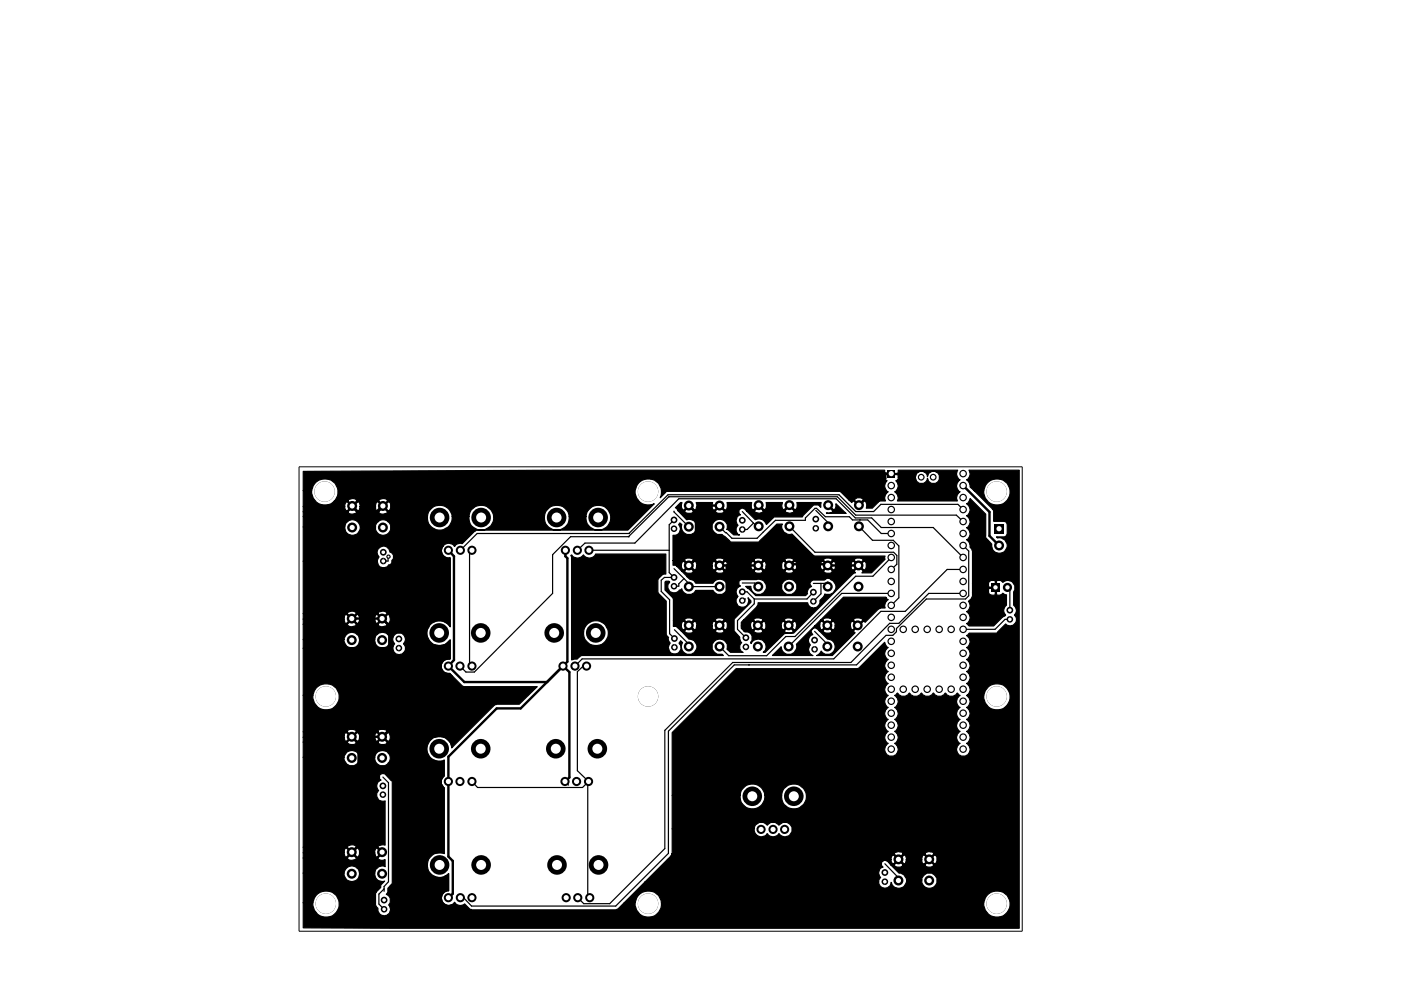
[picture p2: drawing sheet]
<svg xmlns="http://www.w3.org/2000/svg" width="297mm" height="210mm" viewBox="0 0 297 210" stroke-linecap="round" stroke-linejoin="round" font-family="sans-serif">
<path d="M63.4 99h153.3v98.4h-153.3z" fill="none" stroke="#000" stroke-width=".21"/>
<g fill="none" stroke="#000" stroke-width=".51">
<path d="M74.6 107.3l1.4 1.5h3.6l1.4-1.5M77.7 108.8v22.3M95.1 116.7l1.2 1.2v22.1l-1.2 1.2 3.4 3.4h17.5M119.9 116.7v1.2l.4 .5v21.9l-9.9 9.9h-5.1l-10.2 10.2v21.2l.9 .9v7l-.9 .8M146 107.2l1.6 1.4M147.6 118.4h3.5l1.5 1.5h8.2M147.6 118.4l-1.6 1.5M147.6 108.6v9.8M152.6 107.2h-3.6l-1.4 1.4M154.1 119.9v11.2l-1.5 1.5M167.5 119.6h7.7M175.5 119.9h6.5"/>
<path d="M189 100.4h-1.3v1l-5.6 5.7M204.2 103l5.6 5.5v5.1l2 2.1M74.6 131.1h6.4l1.5 1.6v22.1l-1.5 1.4h-3.5l-1.5 1.4M74.6 156.2l1.4 1.4M76 157.6v21.6M119.4 141.2l1.3 1.3v22.3l-.9 .9M76 179.2h3.6l1.4 1.5M76 179.2l-1.4 1.5"/>
</g>
<g fill="none" stroke="#000" stroke-width=".25">
<path d="M64.3 99.9l53.5-.2h69.8v.5l.1 .2h2.6l.1-.2v-.5h12.7l-.2 .4a1.25 1.25 0 0 0 .7 1.6 1.48 1.48 0 0 0 0 2.6l-.6 .6-.2 .6 .2 .7h-12.7a1.56 1.56 0 0 0-.6-1.9 1.44 1.44 0 0 0 .2-2.4l.5-.3v-.5h3.7a1.31 1.31 0 0 0 .7 1.3 1.31 1.31 0 0 0 1.4-.2l.3-.4 .1-.4a1.35 1.35 0 0 0 1.9 1 1.31 1.31 0 0 0 .2-2.2 1.31 1.31 0 0 0-2.1 .8l-.1-.4a1.31 1.31 0 0 0-2.2-.2l-.2 .7h-3.7v-.3l-.1-.2h-2.6l-.1 .2v.6l.1 .3 .4 .2-.5 .8a1.25 1.25 0 0 0 .7 1.6l-.6 .6-.1 .6 .1 .7h-1.2l-.3 .2-1.3 1.3h-1.2l.1-.9-.3-.5-.3-.1-1.1 1.1-1.1-1.1-.3 .1-.1 .3-.6-.6h1.1l1 1 1-1-.1-.2a1.19 1.19 0 0 0-1.9 .2h-1.1l-1.8-1.8h-36.9l-1.3 1.3a2.8 2.8 0 0 0-2.1-4 2.8 2.8 0 0 0-3.2 3.2 2.8 2.8 0 0 0 4 2.1l-5.6 5.6h-32.1l-.3 .2-2.7 2.7-.5-.1-.6 .2-.5 .5a1.55 1.55 0 0 0-2.7 .3 1.55 1.55 0 0 0 1.7 2.1v14.6l-.2-.4a2.66 2.66 0 0 0-4 0 2.66 2.66 0 0 0 .4 3.9 2.66 2.66 0 0 0 3.8-.7v4a1.55 1.55 0 0 0-1.9 1.6 1.55 1.55 0 0 0 1.9 1.5l2.6 2.6 .3 .2h15.6l-3.8 3.7h-4.8l-.6 .3-8.9 8.9a2.61 2.61 0 0 0-3.1-2.3 2.61 2.61 0 0 0-2 3.3 2.61 2.61 0 0 0 3.5 1.7v3.3l-.6 .8v.9l.6 .8v14l-.2-.1a2.63 2.63 0 0 0-3.3 3.1 2.63 2.63 0 0 0 4.4 1.2v3.6h-.2a1.55 1.55 0 0 0-1.1 2.4 1.55 1.55 0 0 0 2.6 .1 1.43 1.43 0 0 0 2.1 .3l1.1 1.1 .4 .2h30.6l.4-.2 1.4-1.3h2.2v.6a2.81 2.81 0 0 0 3.1 2.5 2.81 2.81 0 0 0 2.5-3.1h68.4v.6a2.81 2.81 0 0 0 4.2 2.1 2.81 2.81 0 0 0 0-4.8 2.81 2.81 0 0 0-4.2 2.1h-68.4v-.5a2.83 2.83 0 0 0-3-2 2.83 2.83 0 0 0-2.6 2.5h-2.2l4.4-4.4h49.5v.2a1.32 1.32 0 0 0 1.4 1.1 1.32 1.32 0 0 0 1.2-1.2 1.68 1.68 0 0 0 1.9 1.2 1.68 1.68 0 0 0 1.4-1.7h3.2v.6a1.65 1.65 0 0 0 2.8 .7 1.65 1.65 0 0 0-.6-2.8 1.87 1.87 0 0 0-2.2 1.1v.4h-3.2a1.57 1.57 0 0 0-1.6-1.5l-1.8-1.8h.8l.3 .5a1.24 1.24 0 0 0 1.5-.2l.1-.3h4.6l.4 .5a1.1 1.1 0 0 0 1.5-.5l-1-.9-.9 .9h-4.6l-1-.9-.9 .9h-.8l-.6-.7-.7-.2-.6 .5v.5l.3 .5h-.2l-.5 .3-.2 .8 .2 .7 .2 .4-.3 .4-.1 .5h-49.5l4.7-4.8h47.4l.3 .9 .2 .1 1-1h.3l1 1 .3-.1 .1-.9h3.3l.2 .9 .3 .1 1-1h.3l.9 1 .3-.1 .2-.3a1.16 1.16 0 0 0-.2-1.4l-.3-.2-.9 1h-.3l-1-1a.95 .95 0 0 0-.5 1h-3.3v-.6l-.4-.4-1 1h-.3l-1-1-.4 .5-.1 .5h-47.4l.9-.8v-.3h47.2l.9 1 1-1h4.6l.9 1 1-1a1.1 1.1 0 0 0-1.9 0h-4.6l-.4-.5h-.7l-.7 .2-.1 .3h-47.2l.1-5.4h17.4v.3a1.52 1.52 0 0 0 1.1 1.4 1.52 1.52 0 0 0 1.7-.7 1.44 1.44 0 0 0 2.4 0 1.54 1.54 0 0 0 2.3 .3 1.54 1.54 0 0 0 0-2.3l-.6-.3h-.8l-.9 .6-.7-.6h-1l-.7 .6a1.55 1.55 0 0 0-2.7 .1l-.1 .6h-17.4v-7.1h14.4v.5a2.64 2.64 0 0 0 2.9 2.4 2.64 2.64 0 0 0 2.4-2.9h3.5v.5a2.64 2.64 0 0 0 3.3 2.3 2.64 2.64 0 0 0 1.8-3.5 2.64 2.64 0 0 0-3.7-1.4 2.44 2.44 0 0 0-1.4 2.1h-3.5l-.1-.5a2.65 2.65 0 0 0-2.8-1.9 2.65 2.65 0 0 0-2.4 2.4h-14.4v-13.3l13.6-13.5h25.7l.3-.1 5.5-5.5 .5 1 .2 .1a1.48 1.48 0 0 0 0 2.5 1.48 1.48 0 0 0 0 2.6 1.48 1.48 0 0 0 0 2.5 1.48 1.48 0 0 0 0 2.5 1.48 1.48 0 0 0 0 2.6 1.48 1.48 0 0 0 0 2.5 1.48 1.48 0 0 0 0 2.6 1.48 1.48 0 0 0 0 2.5 1.47 1.47 0 0 0-.4 2.2 1.47 1.47 0 0 0 2.2 0 1.47 1.47 0 0 0-.4-2.2 1.44 1.44 0 0 0 0-2.5 1.44 1.44 0 0 0 0-2.6 1.44 1.44 0 0 0 0-2.5 1.44 1.44 0 0 0 0-2.6l.6-.5 .1 .2a1.45 1.45 0 0 0 1.8 .3l.6-.5 .2 .2a1.45 1.45 0 0 0 1.8 .3l.6-.5 .1 .2a1.45 1.45 0 0 0 1.8 .3l.6-.5 .2 .2a1.45 1.45 0 0 0 1.7 .3l.6-.5 .2 .2a1.45 1.45 0 0 0 1.8 .3l.6-.5 .6 .5a1.48 1.48 0 0 0 0 2.6 1.48 1.48 0 0 0 0 2.5 1.48 1.48 0 0 0 0 2.6 1.48 1.48 0 0 0 0 2.5 1.47 1.47 0 0 0-.5 2.2 1.47 1.47 0 0 0 2.3 0 1.47 1.47 0 0 0-.5-2.2 1.44 1.44 0 0 0 0-2.5 1.44 1.44 0 0 0 0-2.6 1.44 1.44 0 0 0 0-2.5 1.44 1.44 0 0 0 0-2.6h3.7v.6a2.81 2.81 0 0 0 4.2 2.1 2.81 2.81 0 0 0 0-4.7 2.81 2.81 0 0 0-4.2 2h-3.6h.2a1.58 1.58 0 0 0-.3-2.5 1.44 1.44 0 0 0 0-2.5 1.44 1.44 0 0 0 0-2.6 1.44 1.44 0 0 0 0-2.5 1.44 1.44 0 0 0 0-2.6l.6-.5h5.8l1.9-1.9a1.32 1.32 0 0 0 1.9 0 1.32 1.32 0 0 0 0-1.9l.2-.3a1.35 1.35 0 0 0-.4-1.8v-2.8l.3-.4v-.9l-.8-1a1.5 1.5 0 0 0-1.8 .3l-.5-.4h-.7l-.1 .1v2.8l.1 .2h.6l.6-.4 .8 .3v2.2a1.36 1.36 0 0 0-.2 2.1l-.5 .3-2 2h-5.2l-.6-.5a1.44 1.44 0 0 0 0-2.5 1.44 1.44 0 0 0 .4-2.2l.8-.7 .1-1.3h3.4l.1 .4 .3 .2 .8 .1 .2-.2v-1.2h-1.3l-.1 .1v.6h-3.4v-1.8h3.4v.6l.1 .2h1.3v-1.3l-.2-.1h-.7l-.4 .1-.1 .5h-3.4v-6.9l-.5-.8-.2-1-.6-.6 .3-.1a1.58 1.58 0 0 0-.3-2.4 1.44 1.44 0 0 0 0-2.6 1.44 1.44 0 0 0 0-2.5l.3-.1 .5-1 3.3 3.3-.1 4.7 .3 .6 1.1 1.1a1.66 1.66 0 0 0 1.5 2 1.66 1.66 0 0 0 1.7-1.8 1.66 1.66 0 0 0-2-1.5l-.2-.3h1.7l.3-.1 .3-.5v-2l-.2-.4-.4-.3h-2.3l-.1-2.4-4.1-4.1h2.1v.6a2.81 2.81 0 0 0 4.2 2.1 2.81 2.81 0 0 0 0-4.8 2.81 2.81 0 0 0-4.2 2.1h-2.1l-.8-.7-.2-1-.6-.6a1.37 1.37 0 0 0 .5-2h10.7v97.1l-151.8-.1v-5.3h2a2.79 2.79 0 0 0 3.4 3 2.79 2.79 0 0 0 1.8-4.1 2.79 2.79 0 0 0-4.5-.4l-.7 1.5h-2v-6.3h8.6v.3a1.66 1.66 0 0 0 1.8 1.5 1.66 1.66 0 0 0 1.5-1.8h3.2v.3a1.58 1.58 0 0 0 2.2 1.4l-.9 .9v.5l-1.1 1.2v2.5l.5 .7a1.35 1.35 0 0 0 1.7 1.5 1.35 1.35 0 0 0 .6-2.2 1.4 1.4 0 0 0-.3-2.2l-.2-.1 .3-.4v-.9l1-1v-21.6l-1.5-1.5a.85 .85 0 0 0-1.2 .3v.6l.3 .3a1.29 1.29 0 0 0-.5 2.2 1.32 1.32 0 0 0-.2 1.7 1.32 1.32 0 0 0 1.5 .5v9.4l-.5-.1-.9 .3-.1 .2 1.2 1.1-1.2 1.2 .1 .3a1.27 1.27 0 0 0 1.4 0v1.6v-.1a1.58 1.58 0 0 0-2.2 1.4h-3.2l-.1-.7a1.68 1.68 0 0 0-1.9-.8 1.68 1.68 0 0 0-1.3 1.5h-8.6v-3.2h9.3l.2 .3a1.43 1.43 0 0 0 1.7 0l.1-.3-1-.9-1 .9h-9.3v-1.1h8.6l.3 .9h.2l1.1-1h.3l.9 1a.91 .91 0 0 0 .5-.9h3.2l.3 .9h.3l.9-1-.9-.9a.95 .95 0 0 0-.6 1h-3.2v-.4l-.2-.5-.3-.1-.9 .9h-.3l-1.1-.9-.2 .1-.3 .9h-8.6v-1.2h9.3l1 1 1-1a1.19 1.19 0 0 0-2 0h-9.3v-19h8.6v.3a1.66 1.66 0 0 0 1.8 1.5 1.66 1.66 0 0 0 1.5-1.8h3.2v.3a1.65 1.65 0 0 0 1.5 1.5 1.65 1.65 0 0 0 1.8-1.2 1.65 1.65 0 0 0-1.3-2.1 1.65 1.65 0 0 0-2 1.5h-3.2l-.1-.4a1.66 1.66 0 0 0-1.7-1.1 1.66 1.66 0 0 0-1.5 1.5h-8.6v-3.2h9.3l.2 .2a1.13 1.13 0 0 0 1.8-.2h4.5l.1 .2a1.19 1.19 0 0 0 1.9-.2l-1-1-1 1h-4.5l-1-1-1 1h-9.3v-1.1h8.6a.82 .82 0 0 0 .5 .9l1.1-.9h.3l.9 .9 .4-.4 .1-.5h3.2a.82 .82 0 0 0 .6 .9l.9-.9h.4l.9 .9 .3-.1a1.24 1.24 0 0 0-.3-1.8l-.9 1h-.4l-.9-1-.5 .4-.1 .6h-3.2a.87 .87 0 0 0-.5-1l-.9 1h-.3l-1.1-1-.4 .4-.1 .6h-8.6v-1.1h9.3l1 .9 1-.9h4.5l1 .9 1-.9-.1-.4-.6-.2-1 .1-.3 .5h-4.5l-.1-.4-.6-.2-1 .1-.3 .5h-9.3v-7.8h2v.6a2.81 2.81 0 0 0 4.3 2.1 2.81 2.81 0 0 0 0-4.7 2.81 2.81 0 0 0-4.3 2h-2v-9.9h19l.2 .7a1.33 1.33 0 0 0 2 .3 1.33 1.33 0 0 0 0-2 1.35 1.35 0 0 0 .1-1.9 1.35 1.35 0 0 0-2 0 1.35 1.35 0 0 0 .1 1.9l-.4 1h-19v-1.9h8.6v.2a1.66 1.66 0 0 0 1.8 1.6 1.66 1.66 0 0 0 1.5-1.8h3.2v.2a1.67 1.67 0 0 0 2.6 1.3 1.67 1.67 0 0 0 0-2.8 1.67 1.67 0 0 0-2.6 1.3h-3.2l-.1-.7a1.68 1.68 0 0 0-1.9-.8 1.68 1.68 0 0 0-1.3 1.5h-8.6v-3.2h9.3l.2 .2a1.43 1.43 0 0 0 1.7 0l.1-.2h4.5a1.25 1.25 0 0 0 1.9 .2l.1-.2-1-1-1 1h-4.5l-1-1-1 1h-9.3v-1.1h8.6l.3 .8 .2 .1 1.1-1h.3l.9 1 .3-.1 .2-.8h3.2l.3 .8 .3 .1 .9-1h.4l.9 1a1.25 1.25 0 0 0 .3-1.9h-.3l-.9 .9h-.4l-.9-.9a.95 .95 0 0 0-.6 1h-3.2v-.4l-.2-.6h-.3l-.9 .9h-.3l-1.1-.9h-.2l-.3 1h-8.6v-1.2h9.3l1 .9 1-.9h4.5l1 .9 1-.9-.1-.3a1.54 1.54 0 0 0-1.8 0l-.1 .3h-4.5a1.19 1.19 0 0 0-2 0h-9.3v-11.1h15.7l.2 .8a1.29 1.29 0 0 0 2.2 0l.5-.2 .2-.3v-.5a1.1 1.1 0 0 0-.4-1.8 1.34 1.34 0 0 0-1.9-1.1 1.34 1.34 0 0 0-.4 2.2l-.4 .9h-15.7v-7.3h8.8a1.66 1.66 0 0 0 1.6 1.8 1.66 1.66 0 0 0 1.7-1.8h3.2v.6a1.66 1.66 0 0 0 2.2 1.1 1.66 1.66 0 0 0 .9-2.4 1.62 1.62 0 0 0-1.8-.8 1.62 1.62 0 0 0-1.3 1.5h-3.2l-.1-.3a1.64 1.64 0 0 0-1.7-1.2 1.64 1.64 0 0 0-1.5 1.5h-8.8v-2.2h26.3v.5a2.64 2.64 0 0 0 2.9 2.4 2.64 2.64 0 0 0 2.4-2.9h3.5v.5a2.64 2.64 0 0 0 2.9 2.4 2.64 2.64 0 0 0 2.4-2.9h10.7v.5a2.64 2.64 0 0 0 2.9 2.4 2.64 2.64 0 0 0 2.4-2.9h3.5v.5a2.64 2.64 0 0 0 4.1 2 2.64 2.64 0 0 0 0-4.5 2.64 2.64 0 0 0-4.1 2h-3.5l-.1-.5a2.65 2.65 0 0 0-2.8-1.9 2.65 2.65 0 0 0-2.4 2.4h-10.7l-.1-.5a2.65 2.65 0 0 0-2.8-1.9 2.65 2.65 0 0 0-2.4 2.4h-3.5l-.1-.5a2.65 2.65 0 0 0-2.8-1.9 2.65 2.65 0 0 0-2.4 2.4h-26.3v-1h9.5l.1 .3a1.24 1.24 0 0 0 1.7-.3h4.7l.1 .3a1.24 1.24 0 0 0 1.8-.3l-1-.9-.9 .9h-4.7l-.9-.9-.9 .9h-9.5v-1.1h8.8l.2 .8 .3 .1 .9-1h.4l1 1 .2-.1 .2-.8h3.3l.2 .8 .3 .1 1-1h.3l.9 1 .3-.1 .1-.3a1.38 1.38 0 0 0-.1-1.4l-.3-.1-.9 .9h-.3l-1-.9-.3 .1-.2 .9h-3.3l-.2-.9-.2-.1-1 .9h-.4l-.9-.9a.95 .95 0 0 0-.5 1h-8.8v-3.4h1.8v.6a2.82 2.82 0 0 0 1.9 2.3 2.82 2.82 0 0 0 2.9-.7h2.9l.9 .9 .9-.9h4.7l.9 .9 1-.9a1.1 1.1 0 0 0-1.9 0h-4.7v-.2a1.24 1.24 0 0 0-1.8 .2h-2.9l.2-.2a2.8 2.8 0 0 0-1.2-4.3 2.8 2.8 0 0 0-3.8 2.3h-1.8zM82.4 118l-.1 1h-1M92.1 116.2l.7-.5h1.2a1.58 1.58 0 0 0-.2 1.8 1.58 1.58 0 0 0 1.6 .8v14.6a2.52 2.52 0 0 0-3.3-1zM100.1 116.7l-.5 .5v23.6l.5 .4M121 117.8l.2-.2 .1 .1a1.49 1.49 0 0 0 2.4-.1 1.44 1.44 0 0 0 2.6-.1h14.9v4.2l-.7 .1-.9 .9-.1 2.9 1.8 1.9v7.1l.5 .6v.6l.3 .6a1.5 1.5 0 0 0 0 1.9 1.35 1.35 0 0 0 1.9 0 1.35 1.35 0 0 0 0-1.9l.3-.6 .4 .5a1.64 1.64 0 0 0 .8 2.4 1.64 1.64 0 0 0 2.2-1.3 1.64 1.64 0 0 0-1.6-1.9l-1.7-1.8h.7l.4 .5a1.24 1.24 0 0 0 1.4-.2l.1-.3h4.7l.3 .5a1.1 1.1 0 0 0 1.5-.5l-.9-.9-.9 .9h-4.7l-.9-.9-1 .9h-.7l-1-.9-.6-.1h1.7l.2 .8 .3 .1 .9-1h.3l1.1 1 .2-.1 .2-.8h3.3l.2 .8 .3 .1 .9-1h.4l.9 1 .4-.4a1.24 1.24 0 0 0-.1-1.4l-.3-.1-.9 .9h-.4l-.9-.9a.81 .81 0 0 0-.5 1h-3.3l.1-.2a.82 .82 0 0 0-.5-.8l-1.1 .9h-.3l-.9-.9-.4 .3-.1 .7h-1.7v-1.2h2.3l1 1 .9-1h4.7l.9 1 .9-1-.1-.3-.5-.2-1 .1-.2 .4h-4.7l-.1-.3-.6-.2-.9 .1-.3 .4h-2.3v-4.5l-.1-.2-1.7-1.7v-1.7l.2-.2h.6l.2 .2a1.33 1.33 0 0 0 .1 2 1.33 1.33 0 0 0 1.9-.3l.6-.2a1.61 1.61 0 0 0 1.4 1.1 1.61 1.61 0 0 0 1.5-.8h3.7l.9 .8a1.75 1.75 0 0 0 2.1-2.1 1.69 1.69 0 0 0-1.4-1.1 1.69 1.69 0 0 0-1.6 .9h-3.7l-.3-.6-.6-.2a6.1 6.1 0 0 1-2.1-1.9h.6l.1 .3a1.43 1.43 0 0 0 1.7 0l.1-.3h4.7l.3 .5a1.1 1.1 0 0 0 1.5-.5h6.4l.1 .3a1.43 1.43 0 0 0 1.7 0v-.3h4.7l.3 .5a1.1 1.1 0 0 0 1.6-.5h6.3l.1 .3a1.43 1.43 0 0 0 1.7 0l.1-.3-1-.9-.9 .9h-6.3l-1-.9-.9 .9h-4.7l-.9-.9-.9 .9h-6.4l-.9-.9-.9 .9h-4.7l-.9-.9-1 .9h-.6l-1-1h1l.2 .8 .3 .1 .9-1h.3l1.1 1 .2-.1 .2-.8h3.3l.2 .8 .3 .1 .9-1h.4l.9 1a.74 .74 0 0 0 .5-.9h5l.3 .8 .2 .1 .9-1h.4l1 1 .2-.1 .2-.8h3.3a.64 .64 0 0 0 .5 .9l1-1h.3l.9 1 .5-.4v-.5h5l.3 .8 .2 .1 1-1h.3l1 1 .3-.1 .2-.8h3.3l.1 .8 .4 .1 .9-1h.3l1 1 .4-.4a1.24 1.24 0 0 0-.2-1.4l-.2-.1-1 .9h-.3l-.9-.9a.81 .81 0 0 0-.5 1h-3.3v-.2a.82 .82 0 0 0-.5-.8l-1 .9h-.3l-1-.9-.2 .1-.3 .9h-5v-.7l-.5-.3-.9 .9h-.3l-1-.9-.3 .1-.2 .9h-3.3l-.1-.7-.3-.3-1 .9h-.4l-.9-.9a.81 .81 0 0 0-.5 1h-5l-.1-.7-.4-.3-.9 .9h-.4l-.9-.9a.81 .81 0 0 0-.5 1h-3.3l.1-.2a.82 .82 0 0 0-.5-.8l-1.1 .9h-.3l-.9-.9-.4 .3-.1 .7h-1l-.6-.2h-.2v-1h2.4l1 1 .9-1h4.7l.9 1 .9-1h6.4l.9 1 .9-1h4.7l.9 1 1-1h6.3l.9 1 1-1h4.6l1 1 .9-1-.1-.3-.6-.2-.9 .1-.3 .4h-4.6l-.1-.3-.6-.2-.9 .1-.3 .4h-6.3l-.1-.3-.6-.2-.9 .1-.3 .4h-4.7v-.3l-.6-.2-1 .1-.2 .4h-6.4l-.1-.3-.5-.2-1 .1-.2 .4h-4.7l-.1-.3-.6-.2-.9 .1-.3 .4h-2.4v-5.3h.5l.7-.3 .4-1.1-.4-.9 .2-.3 .5 .3a1.64 1.64 0 0 0 1.3 2.2 1.64 1.64 0 0 0 1.8-1.8 1.64 1.64 0 0 0-2.1-1.4l-1.8-1.9h1.3l.4 .5a1.24 1.24 0 0 0 1.4-.2l.1-.3h4.7l.3 .5a1.1 1.1 0 0 0 1.5-.5l-.9-.9-.9 .9h-4.7l-.9-.9-1 .9h-1.3l-.6-.6 1.1-1.1h.3a1.86 1.86 0 0 0 .1 1.5l.3 .1 1.1-1.1 1.2 1.1 .2-.1 .3-1-.2-.5h3.5v1.3l.4 .3 1.1-1.1 1.1 1.1 .3-.1 .2-.6-.1-.9h5.3a1.61 1.61 0 0 0 .1 1.4l.3 .1 1.1-1.1 1.1 1.1 .2-.1a1.5 1.5 0 0 0 .2-1.4h3.5l-.2 .6a.82 .82 0 0 0 .5 .9l1.2-1.1 1.1 1.1 .3-.1 .2-.6-.1-.8h5.2l-.1 1-.5-.5h-1.1l-2.1 2.2-.2 .3h-6l-1.6 1.6-.2-.3a1.69 1.69 0 0 0-2.2-.7l-1.8-1.9h1.7v.3l1 .2 .7-.2 .1-.3h4.6l.4 .4a1.34 1.34 0 0 0 1.5-.1v-.3l-.9-1-1 1h-4.6l-.9-1-.9 1h-1.7l-.4-.4a.85 .85 0 0 0-1.2 .3v.6l.3 .4h-.3l-.4 .3a1.44 1.44 0 0 0 .2 1.9 1.2 1.2 0 0 0 .2 2h-1.1l-1.5-1.2 .1-1a1.66 1.66 0 0 0-2.7-.6 1.66 1.66 0 0 0 .6 2.7h1l1.9 1.6h5.8l3.9-3.8h1.2a1.62 1.62 0 0 0 .3 1.7 1.62 1.62 0 0 0 1.7 .4l4.5 4.6 .3 .1h14.9v.7l-2.8 2.9h-2.1l.3-.5-.9-.9-1 .9 .3 .5-.5 .1-12.6 12.6h-1.6l-.5 .2-4 3.9h-.4l.4-.4a1.65 1.65 0 0 0-.7-2.3 1.65 1.65 0 0 0-2.2 .8l-.2-.1 .1-.2a1.3 1.3 0 0 0 .1-1.5 1.3 1.3 0 0 0-1.4-.6l-.2-.3h2.1l.1 .3 .3 .2a1.38 1.38 0 0 0 1.5-.2v-.3h4.6l.4 .5a1.24 1.24 0 0 0 1.4-.2l.1-.3-1-.9-.9 .9h-4.6l-1-.9-.9 .9h-2.1l-.5-.5v-.5h1.9a.82 .82 0 0 0 .5 .9l1-1h.4l.9 1 .4-.4 .1-.5h3.2l.3 .8 .2 .1 1-1h.3l1 1 .3-.1 .1-.3a1.61 1.61 0 0 0-.1-1.4l-.3-.1-1 .9h-.3l-1-.9a.81 .81 0 0 0-.5 1h-3.2v-.2a.82 .82 0 0 0-.5-.8l-.9 .9h-.4l-1-.9-.4 .3-.1 .7h-1.9v-.7l.4-.5h2.2l.9 1 1-1h4.6l.9 1 1-1-.1-.3-.6-.2-.9 .1-.3 .4h-4.6v-.3l-.7-.2-1 .1-.2 .4h-2.2l2.9-2.8 .2-.5v-.4h10.5a1.34 1.34 0 0 0 1.6 1.1 1.34 1.34 0 0 0 1-1.6l.8-.8 .3-.6 .2 .1a1.69 1.69 0 0 0 2.1-1.1 1.69 1.69 0 0 0-1.1-2.1 .86 .86 0 0 0-1.3 .2l-2.6 .1a.69 .69 0 0 0-.5 .5 .69 .69 0 0 0 .4 .7l-.8 .7-.2 .5 .1 .4-.4 .4h-10.6l-1.3-1.5h-.4l-.4-.5h1.1v.3a1.66 1.66 0 0 0 1.8 1.5 1.66 1.66 0 0 0 1.5-1.9h3.2v.7a1.73 1.73 0 0 0 2.6 .8l.6-.8a1.74 1.74 0 0 0-.8-1.9 1.65 1.65 0 0 0-2.4 1.2h-3.2l-.1-.3a1.9 1.9 0 0 0-2.4-1h-2.9l-.4 .4v.6l.3 .3-.3 .1a1.31 1.31 0 0 0-.2 2.1 1.35 1.35 0 0 0 .5 2.4 1.35 1.35 0 0 0 1.7-1.7l-.1-.3 .6 .6v.3l-3.6 3.6v2.5l1.2 1.3 .2 .8 .3 .4a1.2 1.2 0 0 0 .2 2h-2.6l-.8-.7 .1-1a1.66 1.66 0 0 0-2.7-.6 1.66 1.66 0 0 0 .6 2.7h1l.3 .3h-30.1l-.9 .7-1.2 .2v-5.9h2.5a2.65 2.65 0 0 0 3.5 2.7 2.65 2.65 0 0 0 1.2-4.2 2.65 2.65 0 0 0-4.4 .6l-.3 .9h-2.5l.1-15.6zM122.4 116.7l1.6-1.6h10.6l9.3-9.4h33.4l4 4.1h3.5l2 2h11.1l6.3 6.4M124.9 116.7h17M133.3 113.1h.1M133.3 113.1h-32.1l-3.6 3.6M133.4 113.8h-12.4l-3.8 3.8v8.2l-16.6 16.7h-1.8l-1.3-1.3M142.9 110.2l-1 1.1v10.1l1 1h-2l-.7 .6v2.4l1.8 1.8v7.2l1 1M142.9 108.4v.1l3.1 3.2"/>
<path d="M152.6 111.7l2.6 2.4h5.3l3.9-3.8h6.4v-.5l2-2h.3l1.9 1.8h5.1l.6 .6h3.3l2.8 2.9h2.2M157.4 108.5l2.4 2.4M159.8 110.9l-1.4 1.4h-1M160.9 110.8v.8h-.4l-.7-.7M167.4 111.6l5.4 5.5h16.7l.6 .7v1.8l-1.1 1.1M173 108.2l2.6 2.6v.8M175.5 107.1l.1-.1 1.1 1.1 .5-.4v-.9l2.2 2h-4.2h.5a.82 .82 0 0 0 .9-.5zM182.1 111.6l2.9 3h4.4l1.2 1.1v11l-1.6 1.7M182.3 110.2h.1M189 118.2l-3.9 4h-3.7l-12.8 12.8h-2l-4.1 4h-8l-1.9-1.9M204.2 115.7l1.2 1.1v9.5l-.7 .7h-8.3l-6.3 6.3v.6l-.8 .8h-1.4l-6.3 6.3h-25.9l-14 14v25.9l-11.2 11.2h-30.5l-1.7-1.8h-.7M204.2 108l-1.1-1.1h-16.3l-1.6 1.6h-3.8l-3.5-3.6h-36.3l-8.3 8.2"/>
<path d="M204.2 110.6l-1.4-1.4h-21.4l-3.9-3.9h-35.7l-8.5 8.5M92.1 136.7l.3 .1a2.77 2.77 0 0 0 3-1.1v4a1.59 1.59 0 0 0-1.9 1.5 1.59 1.59 0 0 0 1.9 1.6l.6 .6v15l-.2 .1a2.59 2.59 0 0 0-3.7-2.2zM142.9 120.6l3.1 3.1v.7h6.6M143 133.5l3 3.1v.5M145 122.7l-1.1 1.1v.5h-1M157.4 123.6h2.6l.8 .8v-.3M157.4 125.5h1l1.5 1.5M157.9 127h.1M159.9 127v1l-3.5 3.6v1.8l1.7 1.8M160.2 137.1h.5M163.8 139l1.8-1.9a1.65 1.65 0 0 0 1.9 1.7 1.65 1.65 0 0 0 1.4-2.2l3.8-3.9h1.1a.82 .82 0 0 0 .5 .9l1-1h.3l1 1a.74 .74 0 0 0 .5-.9h3.2a.82 .82 0 0 0 .5 .9l.9-1-.9-.9a.81 .81 0 0 0-.5 1h-3.2a.87 .87 0 0 0-.5-1l-1 .9h-.3l-1-.9-.5 .3v.7h-1.1l1.2-1.2h.5l1.1 1 .9-1h4.6l.9 1 1-1-.1-.3-.6-.2-1 .1-.2 .4h-4.6l-.1-.3-.3-.1a1.5 1.5 0 0 0-1.4 .1l-.2 .3h-.5l4.9-4.9h9l.3 .4 .2 .1a1.62 1.62 0 0 0-.7 1.8h-.8l-.6 .3-2.8 2.8-.3-.3-2.1 2 .3 .5-4.8 4.8h-3.3l.6-.5 .3-.5 .1 .1a1.62 1.62 0 0 0 2 .5 1.62 1.62 0 0 0 .8-1.9 1.62 1.62 0 0 0-1.5-1.2l-1.8-1.8h.7a1.29 1.29 0 0 0 1.9 .3l.1-.3-.9-.9-1.1 .9h-.7l-.4-.4a.79 .79 0 0 0-1.1 .2 .79 .79 0 0 0 .1 1.1 1.29 1.29 0 0 0-.5 2.2l-.2 .1a1.39 1.39 0 0 0 .6 2.1zM172.5 125.6l-1.4 1.4h-11.2"/>
<path d="M172.7 133.9l2.7 2.7v.5M174.1 123.7v2.2l-1.6 1.6M175.5 123.4v1l-.7-.7h-2.3M189 125.8h-10.5l-11.3 11.3M204.2 125.8h-7.3l-6.3 6.4h-2l-8.2 8.3h-25.1l-14.3 14.4v25l-11.7 11.7h-5.5l-1.3-1.3M204.2 120.7h-3.4l-8.9 8.9h-5.1l-10 10.1h-53.4l-1.5 1.5M213.6 123.8v.7l.5 .6v4.3M214.1 131.3h-1l-2.1 2.1h-6.8M95.1 141.2l.4 .4M123.9 140.7l.1 .2M124 140.9l-1.6 1.5v21l2.4 2.3M124 140.9l.4 .3"/>
<path d="M158.7 141h.1M81.2 164.8l1.2 1.1v21l-1 1.1v1M92.1 161.2a2.05 2.05 0 0 0 2.1 0v3.3l-.6 .8v.9l.6 .8v14l-.7-.2-1.4 .2zM95.5 165.3l-.4 .4 .5 .5M100.1 165.7l1.1 1.3h22.3l1.3-1.3M119.8 165.7l.2 .3M120 166l.6 .5M120.2 165.9l-.2 .1M124.8 165.7l-.2 .2v24l.4 .4M81.4 188.5l-1.1 1.1v2.1l1.1 1.1M92.1 185.8a2.43 2.43 0 0 0 3-.6v3.6a1.55 1.55 0 0 0-1.4 2 1.55 1.55 0 0 0 2.3 .9v1.9h-3.9zM95.6 189.9l-.5 .4"/>
<path d="M120.6 189.9l-.6 .4M187.6 183.1l2.9 3v.6"/>
</g>
<g fill="#000">
<path d="M81.3 118.3a.7 .7 0 0 1 .7 .7 .7 .7 0 0 1-.7 .7zM80.8 118.5l.5-.2v1.4a.7 .7 0 0 1-.7-.5 .7 .7 0 0 1 .2-.7zM92.1 116.2l.7-.5h1.2a1.58 1.58 0 0 0-.2 1.8 1.58 1.58 0 0 0 1.6 .8v14.6a2.52 2.52 0 0 0-3.3-1zM142.9 111.4a.7 .7 0 0 1 .7 .7 .7 .7 0 0 1-.7 .7zM142.4 111.6l.5-.2v1.4a.7 .7 0 0 1-.6-.4 .7 .7 0 0 1 .1-.8zM121 117.8l.2-.2 .1 .1a1.49 1.49 0 0 0 2.4-.1 1.44 1.44 0 0 0 2.6-.1h14.9v4.2l-.7 .1-.9 .9-.1 2.9 1.8 1.9v7.1l.5 .6v.6l.3 .6a1.5 1.5 0 0 0 0 1.9 1.35 1.35 0 0 0 1.9 0 1.35 1.35 0 0 0 0-1.9l.3-.6 .4 .5a1.64 1.64 0 0 0 .8 2.4 1.64 1.64 0 0 0 2.2-1.3 1.64 1.64 0 0 0-1.6-1.9l-1.7-1.8h.7l.4 .5a1.24 1.24 0 0 0 1.4-.2l.1-.3h4.7l.3 .5a1.1 1.1 0 0 0 1.5-.5l-.9-.9-.9 .9h-4.7l-.9-.9-1 .9h-.7l-1-.9-.6-.1h1.7l.2 .8 .3 .1 .9-1h.3l1.1 1 .2-.1 .2-.8h3.3l.2 .8 .3 .1 .9-1h.4l.9 1 .4-.4a1.24 1.24 0 0 0-.1-1.4l-.3-.1-.9 .9h-.4l-.9-.9a.81 .81 0 0 0-.5 1h-3.3l.1-.2a.82 .82 0 0 0-.5-.8l-1.1 .9h-.3l-.9-.9-.4 .3-.1 .7h-1.7v-1.2h2.3l1 1 .9-1h4.7l.9 1 .9-1-.1-.3-.5-.2-1 .1-.2 .4h-4.7l-.1-.3-.6-.2-.9 .1-.3 .4h-2.3v-4.5l-.1-.2-1.7-1.7v-1.7l.2-.2h.6l.2 .2a1.33 1.33 0 0 0 .1 2 1.33 1.33 0 0 0 1.9-.3l.6-.2a1.61 1.61 0 0 0 1.4 1.1 1.61 1.61 0 0 0 1.5-.8h3.7l.9 .8a1.75 1.75 0 0 0 2.1-2.1 1.69 1.69 0 0 0-1.4-1.1 1.69 1.69 0 0 0-1.6 .9h-3.7l-.3-.6-.6-.2a6.1 6.1 0 0 1-2.1-1.9h.6l.1 .3a1.43 1.43 0 0 0 1.7 0l.1-.3h4.7l.3 .5a1.1 1.1 0 0 0 1.5-.5h6.4l.1 .3a1.43 1.43 0 0 0 1.7 0v-.3h4.7l.3 .5a1.1 1.1 0 0 0 1.6-.5h6.3l.1 .3a1.43 1.43 0 0 0 1.7 0l.1-.3-1-.9-.9 .9h-6.3l-1-.9-.9 .9h-4.7l-.9-.9-.9 .9h-6.4l-.9-.9-.9 .9h-4.7l-.9-.9-1 .9h-.6l-1-1h1l.2 .8 .3 .1 .9-1h.3l1.1 1 .2-.1 .2-.8h3.3l.2 .8 .3 .1 .9-1h.4l.9 1a.74 .74 0 0 0 .5-.9h5l.3 .8 .2 .1 .9-1h.4l1 1 .2-.1 .2-.8h3.3a.64 .64 0 0 0 .5 .9l1-1h.3l.9 1 .5-.4v-.5h5l.3 .8 .2 .1 1-1h.3l1 1 .3-.1 .2-.8h3.3l.1 .8 .4 .1 .9-1h.3l1 1 .4-.4a1.24 1.24 0 0 0-.2-1.4l-.2-.1-1 .9h-.3l-.9-.9a.81 .81 0 0 0-.5 1h-3.3v-.2a.82 .82 0 0 0-.5-.8l-1 .9h-.3l-1-.9-.2 .1-.3 .9h-5v-.7l-.5-.3-.9 .9h-.3l-1-.9-.3 .1-.2 .9h-3.3l-.1-.7-.3-.3-1 .9h-.4l-.9-.9a.81 .81 0 0 0-.5 1h-5l-.1-.7-.4-.3-.9 .9h-.4l-.9-.9a.81 .81 0 0 0-.5 1h-3.3l.1-.2a.82 .82 0 0 0-.5-.8l-1.1 .9h-.3l-.9-.9-.4 .3-.1 .7h-1l-.6-.2h-.2v-1h2.4l1 1 .9-1h4.7l.9 1 .9-1h6.4l.9 1 .9-1h4.7l.9 1 1-1h6.3l.9 1 1-1h4.6l1 1 .9-1-.1-.3-.6-.2-.9 .1-.3 .4h-4.6l-.1-.3-.6-.2-.9 .1-.3 .4h-6.3l-.1-.3-.6-.2-.9 .1-.3 .4h-4.7v-.3l-.6-.2-1 .1-.2 .4h-6.4l-.1-.3-.5-.2-1 .1-.2 .4h-4.7l-.1-.3-.6-.2-.9 .1-.3 .4h-2.4v-5.3h.5l.7-.3 .4-1.1-.4-.9 .2-.3 .5 .3a1.64 1.64 0 0 0 1.3 2.2 1.64 1.64 0 0 0 1.8-1.8 1.64 1.64 0 0 0-2.1-1.4l-1.8-1.9h1.3l.4 .5a1.24 1.24 0 0 0 1.4-.2l.1-.3h4.7l.3 .5a1.1 1.1 0 0 0 1.5-.5l-.9-.9-.9 .9h-4.7l-.9-.9-1 .9h-1.3l-.6-.6 1.1-1.1h.3a1.86 1.86 0 0 0 .1 1.5l.3 .1 1.1-1.1 1.2 1.1 .2-.1 .3-1-.2-.5h3.5v1.3l.4 .3 1.1-1.1 1.1 1.1 .3-.1 .2-.6-.1-.9h5.3a1.61 1.61 0 0 0 .1 1.4l.3 .1 1.1-1.1 1.1 1.1 .2-.1a1.5 1.5 0 0 0 .2-1.4h3.5l-.2 .6a.82 .82 0 0 0 .5 .9l1.2-1.1 1.1 1.1 .3-.1 .2-.6-.1-.8h5.2l-.1 1-.5-.5h-1.1l-2.1 2.2-.2 .3h-6l-1.6 1.6-.2-.3a1.69 1.69 0 0 0-2.2-.7l-1.8-1.9h1.7v.3l1 .2 .7-.2 .1-.3h4.6l.4 .4a1.34 1.34 0 0 0 1.5-.1v-.3l-.9-1-1 1h-4.6l-.9-1-.9 1h-1.7l-.4-.4a.85 .85 0 0 0-1.2 .3v.6l.3 .4h-.3l-.4 .3a1.44 1.44 0 0 0 .2 1.9 1.2 1.2 0 0 0 .2 2h-1.1l-1.5-1.2 .1-1a1.66 1.66 0 0 0-2.7-.6 1.66 1.66 0 0 0 .6 2.7h1l1.9 1.6h5.8l3.9-3.8h1.2a1.62 1.62 0 0 0 .3 1.7 1.62 1.62 0 0 0 1.7 .4l4.5 4.6 .3 .1h14.9v.7l-2.8 2.9h-2.1l.3-.5-.9-.9-1 .9 .3 .5-.5 .1-12.6 12.6h-1.6l-.5 .2-4 3.9h-.4l.4-.4a1.65 1.65 0 0 0-.7-2.3 1.65 1.65 0 0 0-2.2 .8l-.2-.1 .1-.2a1.3 1.3 0 0 0 .1-1.5 1.3 1.3 0 0 0-1.4-.6l-.2-.3h2.1l.1 .3 .3 .2a1.38 1.38 0 0 0 1.5-.2v-.3h4.6l.4 .5a1.24 1.24 0 0 0 1.4-.2l.1-.3-1-.9-.9 .9h-4.6l-1-.9-.9 .9h-2.1l-.5-.5v-.5h1.9a.82 .82 0 0 0 .5 .9l1-1h.4l.9 1 .4-.4 .1-.5h3.2l.3 .8 .2 .1 1-1h.3l1 1 .3-.1 .1-.3a1.61 1.61 0 0 0-.1-1.4l-.3-.1-1 .9h-.3l-1-.9a.81 .81 0 0 0-.5 1h-3.2v-.2a.82 .82 0 0 0-.5-.8l-.9 .9h-.4l-1-.9-.4 .3-.1 .7h-1.9v-.7l.4-.5h2.2l.9 1 1-1h4.6l.9 1 1-1-.1-.3-.6-.2-.9 .1-.3 .4h-4.6v-.3l-.7-.2-1 .1-.2 .4h-2.2l2.9-2.8 .2-.5v-.4h10.5a1.34 1.34 0 0 0 1.6 1.1 1.34 1.34 0 0 0 1-1.6l.8-.8 .3-.6 .2 .1a1.69 1.69 0 0 0 2.1-1.1 1.69 1.69 0 0 0-1.1-2.1 .86 .86 0 0 0-1.3 .2l-2.6 .1a.69 .69 0 0 0-.5 .5 .69 .69 0 0 0 .4 .7l-.8 .7-.2 .5 .1 .4-.4 .4h-10.6l-1.3-1.5h-.4l-.4-.5h1.1v.3a1.66 1.66 0 0 0 1.8 1.5 1.66 1.66 0 0 0 1.5-1.9h3.2v.7a1.73 1.73 0 0 0 2.6 .8l.6-.8a1.74 1.74 0 0 0-.8-1.9 1.65 1.65 0 0 0-2.4 1.2h-3.2l-.1-.3a1.9 1.9 0 0 0-2.4-1h-2.9l-.4 .4v.6l.3 .3-.3 .1a1.31 1.31 0 0 0-.2 2.1 1.35 1.35 0 0 0 .5 2.4 1.35 1.35 0 0 0 1.7-1.7l-.1-.3 .6 .6v.3l-3.6 3.6v2.5l1.2 1.3 .2 .8 .3 .4a1.2 1.2 0 0 0 .2 2h-2.6l-.8-.7 .1-1a1.66 1.66 0 0 0-2.7-.6 1.66 1.66 0 0 0 .6 2.7h1l.3 .3h-30.1l-.9 .7-1.2 .2v-5.9h2.5a2.65 2.65 0 0 0 3.5 2.7 2.65 2.65 0 0 0 1.2-4.2 2.65 2.65 0 0 0-4.4 .6l-.3 .9h-2.5l.1-15.6zM157.4 111.6a.7 .7 0 0 1 .7 .7 .7 .7 0 0 1-.7 .7zM156.9 111.8l.5-.2v1.4a.7 .7 0 0 1-.7-.5 .7 .7 0 0 1 .2-.7zM173 111.3a.7 .7 0 0 1 .7 .7 .7 .7 0 0 1-.7 .7zM172.5 111.5l.5-.2v1.4a.7 .7 0 0 1-.7-.4 .7 .7 0 0 1 .2-.8zM175.5 107.1l.1-.1 1.1 1.1 .5-.4v-.9l2.2 2h-4.2h.5a.82 .82 0 0 0 .9-.5zM64.3 99.9l53.5-.2h69.8v.5l.1 .2h2.6l.1-.2v-.5h12.7l-.2 .4a1.25 1.25 0 0 0 .7 1.6 1.48 1.48 0 0 0 0 2.6l-.6 .6-.2 .6 .2 .7h-12.7a1.56 1.56 0 0 0-.6-1.9 1.44 1.44 0 0 0 .2-2.4l.5-.3v-.5h3.7a1.31 1.31 0 0 0 .7 1.3 1.31 1.31 0 0 0 1.4-.2l.3-.4 .1-.4a1.35 1.35 0 0 0 1.9 1 1.31 1.31 0 0 0 .2-2.2 1.31 1.31 0 0 0-2.1 .8l-.1-.4a1.31 1.31 0 0 0-2.2-.2l-.2 .7h-3.7v-.3l-.1-.2h-2.6l-.1 .2v.6v.2l.5 .3-.5 .8a1.25 1.25 0 0 0 .7 1.6l-.6 .6-.1 .6 .1 .7h-1.2l-.3 .2-1.3 1.3h-1.2l.1-.9-.3-.5-.3-.1-1.1 1.1-1.1-1.1-.3 .1-.1 .3-.6-.6h1.1l1 1 1-1-.1-.2a1.19 1.19 0 0 0-1.9 .2h-1.1l-1.8-1.8h-36.9l-1.3 1.3a2.8 2.8 0 0 0-2.1-4 2.8 2.8 0 0 0-3.2 3.2 2.8 2.8 0 0 0 4 2.1l-5.6 5.6h-32.1l-.3 .2-2.7 2.7-.5-.1-.6 .2-.5 .5a1.55 1.55 0 0 0-2.7 .3 1.55 1.55 0 0 0 1.7 2.1v14.6l-.2-.4a2.66 2.66 0 0 0-4 0 2.66 2.66 0 0 0 .4 3.9 2.66 2.66 0 0 0 3.8-.7v4a1.55 1.55 0 0 0-1.9 1.6 1.55 1.55 0 0 0 1.9 1.5l2.6 2.6 .3 .2h15.6l-3.8 3.7h-4.8l-.6 .3-8.9 8.9a2.61 2.61 0 0 0-3.1-2.3 2.61 2.61 0 0 0-2 3.3 2.61 2.61 0 0 0 3.5 1.7v3.3l-.6 .8v.9l.6 .8v14l-.2-.1a2.63 2.63 0 0 0-3.3 3.1 2.63 2.63 0 0 0 4.4 1.2v3.6h-.2a1.55 1.55 0 0 0-1.1 2.4 1.55 1.55 0 0 0 2.6 .1 1.43 1.43 0 0 0 2.1 .3l1.1 1.1 .4 .2h30.6l.4-.2 1.4-1.3h2.2v.6a2.81 2.81 0 0 0 3.1 2.5 2.81 2.81 0 0 0 2.5-3.1h68.4v.6a2.81 2.81 0 0 0 4.2 2.1 2.81 2.81 0 0 0 0-4.8 2.81 2.81 0 0 0-4.2 2.1h-68.4v-.5a2.83 2.83 0 0 0-3-2 2.83 2.83 0 0 0-2.6 2.5h-2.2l4.4-4.4h49.5v.2a1.32 1.32 0 0 0 1.4 1.1 1.32 1.32 0 0 0 1.2-1.2 1.68 1.68 0 0 0 1.9 1.2 1.68 1.68 0 0 0 1.4-1.7h3.2v.6a1.65 1.65 0 0 0 2.8 .7 1.65 1.65 0 0 0-.6-2.8 1.87 1.87 0 0 0-2.2 1.1v.4h-3.2a1.57 1.57 0 0 0-1.6-1.5l-1.8-1.8h.8l.3 .5a1.24 1.24 0 0 0 1.5-.2l.1-.3h4.6l.4 .5a1.1 1.1 0 0 0 1.5-.5l-1-.9-.9 .9h-4.6l-1-.9-.9 .9h-.8l-.6-.7-.7-.2-.6 .5v.5l.3 .5h-.2l-.5 .3-.2 .8 .2 .7 .2 .4-.3 .4-.1 .5h-49.5l4.7-4.8h47.4l.3 .9 .2 .1 1-1h.3l1 1 .3-.1 .1-.9h3.3l.2 .9 .3 .1 1-1h.3l.9 1 .3-.1 .2-.3a1.16 1.16 0 0 0-.2-1.4l-.3-.2-.9 1h-.3l-1-1a.95 .95 0 0 0-.5 1h-3.3v-.6l-.4-.4-1 1h-.3l-1-1-.4 .5-.1 .5h-47.4l.9-.8v-.3h47.2l.9 1 1-1h4.6l.9 1 1-1a1.1 1.1 0 0 0-1.9 0h-4.6l-.4-.5h-.7l-.7 .2-.1 .3h-47.2l.1-5.4h17.4v.3a1.52 1.52 0 0 0 1.1 1.4 1.52 1.52 0 0 0 1.7-.7 1.44 1.44 0 0 0 2.4 0 1.54 1.54 0 0 0 2.3 .3 1.54 1.54 0 0 0 0-2.3l-.6-.3h-.8l-.9 .6-.7-.6h-1l-.7 .6a1.55 1.55 0 0 0-2.7 .1l-.1 .6h-17.4v-7.1h14.4v.5a2.64 2.64 0 0 0 2.9 2.4 2.64 2.64 0 0 0 2.4-2.9h3.5v.5a2.64 2.64 0 0 0 3.3 2.3 2.64 2.64 0 0 0 1.8-3.5 2.64 2.64 0 0 0-3.7-1.4 2.44 2.44 0 0 0-1.4 2.1h-3.5l-.1-.5a2.65 2.65 0 0 0-2.8-1.9 2.65 2.65 0 0 0-2.4 2.4h-14.4v-13.3l13.6-13.5h25.7l.3-.1 5.5-5.5 .5 1 .2 .1a1.48 1.48 0 0 0 0 2.5 1.48 1.48 0 0 0 0 2.6 1.48 1.48 0 0 0 0 2.5 1.48 1.48 0 0 0 0 2.5 1.48 1.48 0 0 0 0 2.6 1.48 1.48 0 0 0 0 2.5 1.48 1.48 0 0 0 0 2.6 1.48 1.48 0 0 0 0 2.5 1.47 1.47 0 0 0-.4 2.2 1.47 1.47 0 0 0 2.2 0 1.47 1.47 0 0 0-.4-2.2 1.44 1.44 0 0 0 0-2.5 1.44 1.44 0 0 0 0-2.6 1.44 1.44 0 0 0 0-2.5 1.44 1.44 0 0 0 0-2.6l.6-.5 .1 .2a1.45 1.45 0 0 0 1.8 .3l.6-.5 .2 .2a1.45 1.45 0 0 0 1.8 .3l.6-.5 .1 .2a1.45 1.45 0 0 0 1.8 .3l.6-.5 .2 .2a1.45 1.45 0 0 0 1.7 .3l.6-.5 .2 .2a1.45 1.45 0 0 0 1.8 .3l.6-.5 .6 .5a1.48 1.48 0 0 0 0 2.6 1.48 1.48 0 0 0 0 2.5 1.48 1.48 0 0 0 0 2.6 1.48 1.48 0 0 0 0 2.5 1.47 1.47 0 0 0-.5 2.2 1.47 1.47 0 0 0 2.3 0 1.47 1.47 0 0 0-.5-2.2 1.44 1.44 0 0 0 0-2.5 1.44 1.44 0 0 0 0-2.6 1.44 1.44 0 0 0 0-2.5 1.44 1.44 0 0 0 0-2.6h3.7v.6a2.81 2.81 0 0 0 4.2 2.1 2.81 2.81 0 0 0 0-4.7 2.81 2.81 0 0 0-4.2 2h-3.6h.2a1.58 1.58 0 0 0-.3-2.5 1.44 1.44 0 0 0 0-2.5 1.44 1.44 0 0 0 0-2.6 1.44 1.44 0 0 0 0-2.5 1.44 1.44 0 0 0 0-2.6l.6-.5h5.8l1.9-1.9a1.32 1.32 0 0 0 1.9 0 1.32 1.32 0 0 0 0-1.9l.2-.3a1.35 1.35 0 0 0-.4-1.8v-2.8l.3-.4v-.9l-.8-1a1.5 1.5 0 0 0-1.8 .3l-.5-.4h-.7l-.1 .1v2.8l.1 .2h.6l.6-.4 .8 .3v2.2a1.36 1.36 0 0 0-.2 2.1l-.5 .3-2 2h-5.2l-.6-.5a1.44 1.44 0 0 0 0-2.5 1.44 1.44 0 0 0 .4-2.2l.8-.7 .1-1.3h3.4l.1 .4 .3 .2 .8 .1 .2-.2v-1.2h-1.3l-.1 .1v.6h-3.4v-1.8h3.4v.6l.1 .2h1.3v-1.3l-.2-.1h-.7l-.4 .1-.1 .5h-3.4v-6.9l-.5-.8-.2-1-.6-.6 .3-.1a1.58 1.58 0 0 0-.3-2.4 1.44 1.44 0 0 0 0-2.6 1.44 1.44 0 0 0 0-2.5l.3-.1 .5-1 3.3 3.3-.1 4.7 .3 .6 1.1 1.1a1.66 1.66 0 0 0 1.5 2 1.66 1.66 0 0 0 1.7-1.8 1.66 1.66 0 0 0-2-1.5l-.2-.3h1.7l.3-.1 .3-.5v-2l-.2-.4-.4-.3h-2.3l-.1-2.4-4.1-4.1h2.1v.6a2.81 2.81 0 0 0 4.2 2.1 2.81 2.81 0 0 0 0-4.8 2.81 2.81 0 0 0-4.2 2.1h-2.1l-.8-.7-.2-1-.6-.6a1.37 1.37 0 0 0 .5-2h10.7v97.1l-151.8-.1v-5.3h2a2.79 2.79 0 0 0 3.4 3 2.79 2.79 0 0 0 1.8-4.1 2.79 2.79 0 0 0-4.5-.4l-.7 1.5h-2v-6.3h8.6v.3a1.66 1.66 0 0 0 1.8 1.5 1.66 1.66 0 0 0 1.5-1.8h3.2v.3a1.58 1.58 0 0 0 2.2 1.4l-.9 .9v.5l-1.1 1.2v2.5l.5 .7a1.35 1.35 0 0 0 1.7 1.5 1.35 1.35 0 0 0 .6-2.2 1.4 1.4 0 0 0-.3-2.2l-.2-.1 .3-.4v-.9l1-1v-21.6l-1.5-1.5a.85 .85 0 0 0-1.2 .3v.6l.3 .3a1.29 1.29 0 0 0-.5 2.2 1.32 1.32 0 0 0-.2 1.7 1.32 1.32 0 0 0 1.5 .5v9.4l-.5-.1-.9 .3-.1 .2 1.2 1.1-1.2 1.2 .1 .3a1.27 1.27 0 0 0 1.4 0v1.6v-.1a1.58 1.58 0 0 0-2.2 1.4h-3.2l-.1-.7a1.68 1.68 0 0 0-1.9-.8 1.68 1.68 0 0 0-1.3 1.5h-8.6v-3.2h9.3l.2 .3a1.43 1.43 0 0 0 1.7 0l.1-.3-1-.9-1 .9h-9.3v-1.1h8.6l.3 .9h.2l1.1-1h.3l.9 1a.91 .91 0 0 0 .5-.9h3.2l.3 .9h.3l.9-1-.9-.9a.95 .95 0 0 0-.6 1h-3.2v-.4l-.2-.5-.3-.1-.9 .9h-.3l-1.1-.9-.2 .1-.3 .9h-8.6v-1.2h9.3l1 1 1-1a1.19 1.19 0 0 0-2 0h-9.3v-19h8.6v.3a1.66 1.66 0 0 0 1.8 1.5 1.66 1.66 0 0 0 1.5-1.8h3.2v.3a1.65 1.65 0 0 0 1.5 1.5 1.65 1.65 0 0 0 1.8-1.2 1.65 1.65 0 0 0-1.3-2.1 1.65 1.65 0 0 0-2 1.5h-3.2l-.1-.4a1.66 1.66 0 0 0-1.7-1.1 1.66 1.66 0 0 0-1.5 1.5h-8.6v-3.2h9.3l.2 .2a1.13 1.13 0 0 0 1.8-.2h4.5l.1 .2a1.19 1.19 0 0 0 1.9-.2l-1-1-1 1h-4.5l-1-1-1 1h-9.3v-1.1h8.6a.82 .82 0 0 0 .5 .9l1.1-.9h.3l.9 .9 .4-.4 .1-.5h3.2a.82 .82 0 0 0 .6 .9l.9-.9h.4l.9 .9 .3-.1a1.24 1.24 0 0 0-.3-1.8l-.9 1h-.4l-.9-1-.5 .4-.1 .6h-3.2a.87 .87 0 0 0-.5-1l-.9 1h-.3l-1.1-1-.4 .4-.1 .6h-8.6v-1.1h9.3l1 .9 1-.9h4.5l1 .9 1-.9-.1-.4-.6-.2-1 .1-.3 .5h-4.5l-.1-.4-.6-.2-1 .1-.3 .5h-9.3v-7.8h2v.6a2.81 2.81 0 0 0 4.3 2.1 2.81 2.81 0 0 0 0-4.7 2.81 2.81 0 0 0-4.3 2h-2v-9.9h19l.2 .7a1.33 1.33 0 0 0 2 .3 1.33 1.33 0 0 0 0-2 1.35 1.35 0 0 0 .1-1.9 1.35 1.35 0 0 0-2 0 1.35 1.35 0 0 0 .1 1.9l-.4 1h-19v-1.9h8.6v.2a1.66 1.66 0 0 0 1.8 1.6 1.66 1.66 0 0 0 1.5-1.8h3.2v.2a1.67 1.67 0 0 0 2.6 1.3 1.67 1.67 0 0 0 0-2.8 1.67 1.67 0 0 0-2.6 1.3h-3.2l-.1-.7a1.68 1.68 0 0 0-1.9-.8 1.68 1.68 0 0 0-1.3 1.5h-8.6v-3.2h9.3l.2 .2a1.43 1.43 0 0 0 1.7 0l.1-.2h4.5a1.25 1.25 0 0 0 1.9 .2l.1-.2-1-1-1 1h-4.5l-1-1-1 1h-9.3v-1.1h8.6l.3 .8 .2 .1 1.1-1h.3l.9 1 .3-.1 .2-.8h3.2l.3 .8 .3 .1 .9-1h.4l.9 1a1.25 1.25 0 0 0 .3-1.9h-.3l-.9 .9h-.4l-.9-.9a.95 .95 0 0 0-.6 1h-3.2v-.4l-.2-.6h-.3l-.9 .9h-.3l-1.1-.9h-.2l-.3 1h-8.6v-1.2h9.3l1 .9 1-.9h4.5l1 .9 1-.9-.1-.3a1.54 1.54 0 0 0-1.8 0l-.1 .3h-4.5a1.19 1.19 0 0 0-2 0h-9.3v-11.1h15.7l.2 .8a1.29 1.29 0 0 0 2.2 0l.5-.2 .2-.3v-.5a1.1 1.1 0 0 0-.4-1.8 1.34 1.34 0 0 0-1.9-1.1 1.34 1.34 0 0 0-.4 2.2l-.4 .9h-15.7v-7.3h8.8a1.66 1.66 0 0 0 1.6 1.8 1.66 1.66 0 0 0 1.7-1.8h3.2v.6a1.66 1.66 0 0 0 2.2 1.1 1.66 1.66 0 0 0 .9-2.4 1.62 1.62 0 0 0-1.8-.8 1.62 1.62 0 0 0-1.3 1.5h-3.2l-.1-.3a1.64 1.64 0 0 0-1.7-1.2 1.64 1.64 0 0 0-1.5 1.5h-8.8v-2.2h26.3v.5a2.64 2.64 0 0 0 2.9 2.4 2.64 2.64 0 0 0 2.4-2.9h3.5v.5a2.64 2.64 0 0 0 2.9 2.4 2.64 2.64 0 0 0 2.4-2.9h10.7v.5a2.64 2.64 0 0 0 2.9 2.4 2.64 2.64 0 0 0 2.4-2.9h3.5v.5a2.64 2.64 0 0 0 4.1 2 2.64 2.64 0 0 0 0-4.5 2.64 2.64 0 0 0-4.1 2h-3.5l-.1-.5a2.65 2.65 0 0 0-2.8-1.9 2.65 2.65 0 0 0-2.4 2.4h-10.7l-.1-.5a2.65 2.65 0 0 0-2.8-1.9 2.65 2.65 0 0 0-2.4 2.4h-3.5l-.1-.5a2.65 2.65 0 0 0-2.8-1.9 2.65 2.65 0 0 0-2.4 2.4h-26.3v-1h9.5l.1 .3a1.24 1.24 0 0 0 1.7-.3h4.7l.1 .3a1.24 1.24 0 0 0 1.8-.3l-1-.9-.9 .9h-4.7l-.9-.9-.9 .9h-9.5v-1.1h8.8l.2 .8 .3 .1 .9-1h.4l1 1 .2-.1 .2-.8h3.3l.2 .8 .3 .1 1-1h.3l.9 1 .3-.1 .1-.3a1.38 1.38 0 0 0-.1-1.4l-.3-.1-.9 .9h-.3l-1-.9-.3 .1-.2 .9h-3.3l-.2-.9-.2-.1-1 .9h-.4l-.9-.9a.95 .95 0 0 0-.5 1h-8.8v-3.4h1.8v.6a2.82 2.82 0 0 0 1.9 2.3 2.82 2.82 0 0 0 2.9-.7h2.9l.9 .9 .9-.9h4.7l.9 .9 1-.9a1.1 1.1 0 0 0-1.9 0h-4.7v-.2a1.24 1.24 0 0 0-1.8 .2h-2.9l.2-.2a2.8 2.8 0 0 0-1.2-4.3 2.8 2.8 0 0 0-3.8 2.3h-1.8z"/>
<path d="M188.2 99.7h1.6v1.6h-1.6zM210.8 111.2h2v1.9h-2zM84.6 136.7a.7 .7 0 0 1 .7 .7 .7 .7 0 0 1-.7 .7zM84.1 136.9l.5-.2v1.4a.7 .7 0 0 1-.7-.4 .7 .7 0 0 1 .2-.8zM92.1 136.7l.3 .1a2.77 2.77 0 0 0 3-1.1v4a1.59 1.59 0 0 0-1.9 1.5 1.59 1.59 0 0 0 1.9 1.6l.6 .6v15l-.2 .1a2.59 2.59 0 0 0-3.7-2.2zM142.9 123.6a.7 .7 0 0 1 .7 .7 .7 .7 0 0 1-.7 .7zM142.4 123.8l.5-.2v1.4a.7 .7 0 0 1-.6-.4 .7 .7 0 0 1 .1-.8zM143 136.5a.7 .7 0 0 1 .7 .7 .7 .7 0 0 1-.7 .7zM142.5 136.7l.5-.2v1.4a.7 .7 0 0 1-.7-.4 .7 .7 0 0 1 .2-.8zM157.4 126.6a.7 .7 0 0 1 .7 .7 .7 .7 0 0 1-.7 .7zM156.9 126.8l.5-.2v1.4a.7 .7 0 0 1-.7-.4 .7 .7 0 0 1 .2-.8zM158.1 136.5a.7 .7 0 0 1 .7 .7 .7 .7 0 0 1-.7 .7z"/>
<path d="M157.6 136.7l.5-.2v1.4a.7 .7 0 0 1-.6-.5 .7 .7 0 0 1 .1-.7zM172.5 126.8a.7 .7 0 0 1 .7 .7 .7 .7 0 0 1-.7 .7zM172 127l.5-.2v1.4a.7 .7 0 0 1-.7-.4 .7 .7 0 0 1 .2-.8zM172.7 137a.7 .7 0 0 1 .7 .7 .7 .7 0 0 1-.7 .7zM172.2 137.2l.5-.2v1.4a.7 .7 0 0 1-.6-.5 .7 .7 0 0 1 .1-.7zM165.6 137.1a1.65 1.65 0 0 0 1.9 1.7 1.65 1.65 0 0 0 1.4-2.2l3.8-3.9h1.1a.82 .82 0 0 0 .5 .9l1-1h.3l1 1a.74 .74 0 0 0 .5-.9h3.2a.82 .82 0 0 0 .5 .9l.9-1-.9-.9a.81 .81 0 0 0-.5 1h-3.2a.87 .87 0 0 0-.5-1l-1 .9h-.3l-1-.9-.5 .3v.7h-1.1l1.2-1.2h.5l1.1 1 .9-1h4.6l.9 1 1-1-.1-.3-.6-.2-1 .1-.2 .4h-4.6l-.1-.3-.3-.1a1.5 1.5 0 0 0-1.4 .1l-.2 .3h-.5l4.9-4.9h9l.3 .4 .2 .1a1.62 1.62 0 0 0-.7 1.8h-.8l-.6 .3-2.8 2.8-.3-.3-2.1 2 .3 .5-4.8 4.8h-3.3l.6-.5 .3-.5 .1 .1a1.62 1.62 0 0 0 2 .5 1.62 1.62 0 0 0 .8-1.9 1.62 1.62 0 0 0-1.5-1.2l-1.8-1.8h.7a1.29 1.29 0 0 0 1.9 .3l.1-.3-.9-.9-1.1 .9h-.7l-.4-.4a.79 .79 0 0 0-1.1 .2 .79 .79 0 0 0 .1 1.1 1.29 1.29 0 0 0-.5 2.2l-.2 .1a1.39 1.39 0 0 0 .6 2.1h-8.4zM210.2 123.7h1.8v1.8h-1.8zM214.1 130.6a.7 .7 0 0 1 .7 .7 .7 .7 0 0 1-.7 .7zM213.6 130.8l.5-.2v1.4a.7 .7 0 0 1-.6-.4 .7 .7 0 0 1 .1-.8zM81.2 167.8a.7 .7 0 0 1 .7 .7 .7 .7 0 0 1-.7 .7zM80.7 168l.5-.2v1.4a.7 .7 0 0 1-.7-.4 .7 .7 0 0 1 .2-.8zM92.1 161.2a2.05 2.05 0 0 0 2.1 0v3.3l-.6 .8v.9l.6 .8v14l-.7-.2-1.4 .2z"/>
<path d="M81.4 192.1a.7 .7 0 0 1 .7 .7 .7 .7 0 0 1-.7 .7zM80.9 192.3l.5-.2v1.4a.7 .7 0 0 1-.6-.4 .7 .7 0 0 1 .1-.8zM92.1 185.8a2.43 2.43 0 0 0 3-.6v3.6a1.55 1.55 0 0 0-1.4 2 1.55 1.55 0 0 0 2.3 .9v1.9h-3.9zM187.6 186.2a.7 .7 0 0 1 .7 .7 .7 .7 0 0 1-.7 .7zM187.1 186.4l.5-.2v1.4a.7 .7 0 0 1-.6-.4 .7 .7 0 0 1 .1-.8z"/>
<circle cx="68.8" cy="104.2" r="2.16"/>
<circle cx="74.7" cy="111.8" r="1.06"/>
<circle cx="74.7" cy="107.3" r="1.06"/>
<circle cx="81.2" cy="111.8" r="1.06"/>
<circle cx="81.2" cy="107.3" r="1.06"/>
<circle cx="81.3" cy="117.1" r=".72"/>
<circle cx="82.4" cy="118" r=".47"/>
<circle cx="93.2" cy="109.7" r="2.07"/>
<circle cx="95.1" cy="116.7" r=".97"/>
<circle cx="97.6" cy="116.7" r=".97"/>
<circle cx="100.1" cy="116.7" r=".97"/>
<circle cx="102" cy="109.7" r="2.07"/>
<circle cx="118" cy="109.7" r="2.07"/>
<circle cx="119.9" cy="116.7" r=".97"/>
<circle cx="122.4" cy="116.7" r=".97"/>
<circle cx="124.9" cy="116.7" r=".97"/>
<circle cx="126.8" cy="109.7" r="2.07"/>
<circle cx="137.4" cy="104.2" r="2.16"/>
<circle cx="142.9" cy="110.2" r=".72"/>
<circle cx="146" cy="107.2" r="1.06"/>
<circle cx="146" cy="111.7" r="1.06"/>
<circle cx="146" cy="119.9" r="1.06"/>
<circle cx="152.6" cy="107.2" r="1.06"/>
<circle cx="152.6" cy="111.7" r="1.06"/>
<circle cx="152.6" cy="119.9" r="1.06"/>
<circle cx="157.4" cy="110.3" r=".72"/>
<circle cx="160.8" cy="119.9" r="1.06"/>
<circle cx="160.9" cy="111.6" r="1.06"/>
<circle cx="160.9" cy="107.1" r="1.06"/>
<circle cx="167.3" cy="119.9" r="1.06"/>
<circle cx="167.4" cy="111.6" r="1.06"/>
<circle cx="167.4" cy="107.1" r="1.06"/>
<circle cx="173" cy="110.1" r=".72"/>
<circle cx="175.5" cy="119.9" r="1.06"/>
<circle cx="175.6" cy="111.6" r="1.06"/>
<circle cx="175.6" cy="107.1" r="1.06"/>
<circle cx="182" cy="119.9" r="1.06"/>
<circle cx="182.1" cy="107.1" r="1.06"/>
<circle cx="182.1" cy="111.6" r="1.06"/>
<circle cx="189" cy="113.1" r=".8"/>
<circle cx="189" cy="108" r=".8"/>
<circle cx="189" cy="110.6" r=".8"/>
<circle cx="189" cy="105.5" r=".8"/>
<circle cx="189" cy="115.7" r=".8"/>
<circle cx="189" cy="118.2" r=".8"/>
<circle cx="189" cy="103" r=".8"/>
<circle cx="195.3" cy="101.2" r=".72"/>
<circle cx="197.9" cy="101.2" r=".72"/>
<circle cx="204.2" cy="113.1" r=".8"/>
<circle cx="204.2" cy="100.4" r=".8"/>
<circle cx="204.2" cy="108" r=".8"/>
<circle cx="204.2" cy="115.7" r=".8"/>
<circle cx="204.2" cy="103" r=".8"/>
<circle cx="204.2" cy="118.2" r=".8"/>
<circle cx="204.2" cy="105.5" r=".8"/>
<circle cx="204.2" cy="110.6" r=".8"/>
<circle cx="211.3" cy="104.2" r="2.16"/>
<circle cx="211.8" cy="115.7" r="1.06"/>
<circle cx="74.6" cy="135.7" r="1.06"/>
<circle cx="74.6" cy="131.1" r="1.06"/>
<circle cx="81" cy="131.1" r="1.06"/>
<circle cx="81" cy="135.7" r="1.06"/>
<circle cx="84.6" cy="135.5" r=".72"/>
<circle cx="93.1" cy="134.2" r="2.07"/>
<circle cx="101.9" cy="134.2" r="2.07"/>
<circle cx="117.5" cy="134.2" r="2.07"/>
<circle cx="126.3" cy="134.2" r="2.07"/>
<circle cx="142.9" cy="122.4" r=".72"/>
<circle cx="143" cy="135.4" r=".72"/>
<circle cx="146" cy="137.1" r="1.06"/>
<circle cx="146" cy="132.6" r="1.06"/>
<circle cx="146" cy="124.4" r="1.06"/>
<circle cx="152.6" cy="137.1" r="1.06"/>
<circle cx="152.6" cy="132.6" r="1.06"/>
<circle cx="152.6" cy="124.4" r="1.06"/>
<circle cx="157.4" cy="125.5" r=".72"/>
<circle cx="158.1" cy="135.2" r=".72"/>
<circle cx="160.7" cy="132.6" r="1.06"/>
<circle cx="160.7" cy="137.1" r="1.06"/>
<circle cx="160.8" cy="124.4" r="1.06"/>
<circle cx="167.2" cy="137.1" r="1.06"/>
<circle cx="167.2" cy="132.6" r="1.06"/>
<circle cx="167.3" cy="124.4" r="1.06"/>
<circle cx="172.5" cy="125.6" r=".72"/>
<circle cx="172.7" cy="135.7" r=".72"/>
<circle cx="175.4" cy="132.6" r="1.06"/>
<circle cx="175.4" cy="137.1" r="1.06"/>
<circle cx="175.5" cy="124.4" r="1.06"/>
<circle cx="181.8" cy="132.6" r="1.06"/>
<circle cx="181.8" cy="137.1" r="1.06"/>
<circle cx="182" cy="124.4" r="1.06"/>
<circle cx="189" cy="130.9" r=".8"/>
<circle cx="189" cy="120.7" r=".8"/>
<circle cx="189" cy="136" r=".8"/>
<circle cx="189" cy="123.3" r=".8"/>
<circle cx="189" cy="133.4" r=".8"/>
<circle cx="189" cy="128.4" r=".8"/>
<circle cx="189" cy="138.5" r=".8"/>
<circle cx="189" cy="125.8" r=".8"/>
<circle cx="191.5" cy="133.4" r=".8"/>
<circle cx="194" cy="133.4" r=".8"/>
<circle cx="196.6" cy="133.4" r=".8"/>
<circle cx="199.1" cy="133.4" r=".8"/>
<circle cx="201.7" cy="133.4" r=".8"/>
<circle cx="204.2" cy="130.9" r=".8"/>
<circle cx="204.2" cy="123.3" r=".8"/>
<circle cx="204.2" cy="133.4" r=".8"/>
<circle cx="204.2" cy="120.7" r=".8"/>
<circle cx="204.2" cy="136" r=".8"/>
<circle cx="204.2" cy="128.4" r=".8"/>
<circle cx="204.2" cy="125.8" r=".8"/>
<circle cx="204.2" cy="138.5" r=".8"/>
<circle cx="213.6" cy="124.5" r=".97"/>
<circle cx="214.1" cy="129.4" r=".72"/>
<circle cx="69.1" cy="147.7" r="2.16"/>
<circle cx="74.6" cy="156.2" r="1.06"/>
<circle cx="81" cy="156.2" r="1.06"/>
<circle cx="93.1" cy="158.8" r="2.07"/>
<circle cx="95.1" cy="141.2" r=".97"/>
<circle cx="97.5" cy="141.2" r=".97"/>
<circle cx="100.1" cy="141.2" r=".97"/>
<circle cx="101.9" cy="158.8" r="2.07"/>
<circle cx="117.8" cy="158.8" r="2.07"/>
<circle cx="119.4" cy="141.2" r=".97"/>
<circle cx="121.9" cy="141.2" r=".97"/>
<circle cx="124.4" cy="141.2" r=".97"/>
<circle cx="126.6" cy="158.7" r="2.07"/>
<circle cx="137.4" cy="147.7" r="2.16"/>
<circle cx="189" cy="156.3" r=".8"/>
<circle cx="189" cy="143.6" r=".8"/>
<circle cx="189" cy="146.1" r=".8"/>
<circle cx="189" cy="148.7" r=".8"/>
<circle cx="189" cy="158.8" r=".8"/>
<circle cx="189" cy="141.1" r=".8"/>
<circle cx="189" cy="153.8" r=".8"/>
<circle cx="189" cy="151.2" r=".8"/>
<circle cx="191.5" cy="146.1" r=".8"/>
<circle cx="194" cy="146.1" r=".8"/>
<circle cx="196.6" cy="146.1" r=".8"/>
<circle cx="199.1" cy="146.1" r=".8"/>
<circle cx="201.7" cy="146.1" r=".8"/>
<circle cx="204.2" cy="156.3" r=".8"/>
<circle cx="204.2" cy="143.6" r=".8"/>
<circle cx="204.2" cy="148.7" r=".8"/>
<circle cx="204.2" cy="146.1" r=".8"/>
<circle cx="204.2" cy="158.8" r=".8"/>
<circle cx="204.2" cy="153.8" r=".8"/>
<circle cx="204.2" cy="141.1" r=".8"/>
<circle cx="204.2" cy="151.2" r=".8"/>
<circle cx="211.3" cy="147.7" r="2.16"/>
<circle cx="74.6" cy="160.7" r="1.06"/>
<circle cx="81" cy="160.7" r="1.06"/>
<circle cx="81.2" cy="166.6" r=".72"/>
<circle cx="95.1" cy="165.7" r=".97"/>
<circle cx="97.5" cy="165.7" r=".97"/>
<circle cx="100.1" cy="165.7" r=".97"/>
<circle cx="119.8" cy="165.7" r=".97"/>
<circle cx="122.2" cy="165.7" r=".97"/>
<circle cx="124.8" cy="165.7" r=".97"/>
<circle cx="159.5" cy="168.8" r="2.07"/>
<circle cx="161.4" cy="175.9" r=".97"/>
<circle cx="163.9" cy="175.9" r=".97"/>
<circle cx="166.4" cy="175.9" r=".97"/>
<circle cx="168.3" cy="168.8" r="2.07"/>
<circle cx="69.1" cy="191.6" r="2.16"/>
<circle cx="74.6" cy="180.7" r="1.06"/>
<circle cx="74.6" cy="185.3" r="1.06"/>
<circle cx="81" cy="180.7" r="1.06"/>
<circle cx="81" cy="185.3" r="1.06"/>
<circle cx="81.4" cy="190.8" r=".72"/>
<circle cx="93.2" cy="183.4" r="2.07"/>
<circle cx="95.1" cy="190.3" r=".97"/>
<circle cx="97.6" cy="190.3" r=".97"/>
<circle cx="100.1" cy="190.3" r=".97"/>
<circle cx="102" cy="183.4" r="2.07"/>
<circle cx="118.1" cy="183.4" r="2.07"/>
<circle cx="120" cy="190.3" r=".97"/>
<circle cx="122.5" cy="190.3" r=".97"/>
<circle cx="125" cy="190.3" r=".97"/>
<circle cx="126.9" cy="183.4" r="2.07"/>
<circle cx="137.4" cy="191.6" r="2.16"/>
<circle cx="187.6" cy="185" r=".72"/>
<circle cx="190.5" cy="186.7" r="1.06"/>
<circle cx="190.5" cy="182.2" r="1.06"/>
<circle cx="197" cy="186.7" r="1.06"/>
<circle cx="197" cy="182.2" r="1.06"/>
<circle cx="211.3" cy="191.6" r="2.16"/>
</g>
<g fill="#fff">
<path d="M82.3 117.8l.3 .2-.1 .2-.3-.2z"/>
<circle cx="93.1" cy="158.8" r="1.06"/>
<circle cx="102" cy="183.4" r="1.06"/>
<circle cx="101.9" cy="158.8" r="1.06"/>
<circle cx="69.1" cy="191.6" r="2.16"/>
<circle cx="69.1" cy="147.7" r="2.16"/>
<circle cx="93.2" cy="183.4" r="1.06"/>
<circle cx="118.1" cy="183.4" r="1.06"/>
<circle cx="117.8" cy="158.8" r="1.06"/>
<circle cx="211.3" cy="104.2" r="2.16"/>
<circle cx="211.3" cy="147.7" r="2.16"/>
<circle cx="168.3" cy="168.8" r="1.06"/>
<circle cx="211.3" cy="191.6" r="2.16"/>
<circle cx="101.9" cy="134.2" r="1.06"/>
<circle cx="93.1" cy="134.2" r="1.06"/>
<circle cx="102" cy="109.7" r="1.06"/>
<circle cx="68.8" cy="104.2" r="2.16"/>
<circle cx="93.2" cy="109.7" r="1.06"/>
<circle cx="126.8" cy="109.7" r="1.06"/>
<circle cx="118" cy="109.7" r="1.06"/>
<circle cx="126.3" cy="134.2" r="1.06"/>
<circle cx="137.4" cy="104.2" r="2.16"/>
<circle cx="117.5" cy="134.2" r="1.06"/>
<circle cx="137.4" cy="147.7" r="2.16"/>
<circle cx="137.4" cy="191.6" r="2.16"/>
<circle cx="159.5" cy="168.8" r="1.06"/>
<circle cx="126.9" cy="183.4" r="1.06"/>
<circle cx="126.6" cy="158.8" r="1.06"/>
<circle cx="160.9" cy="107.1" r=".55"/>
<circle cx="160.9" cy="111.6" r=".55"/>
<circle cx="157.4" cy="112.3" r=".38"/>
<circle cx="157.4" cy="110.3" r=".38"/>
<circle cx="152.6" cy="107.2" r=".55"/>
<circle cx="152.6" cy="111.7" r=".55"/>
<circle cx="160.8" cy="124.4" r=".55"/>
<circle cx="157.4" cy="125.5" r=".38"/>
<circle cx="160.8" cy="119.9" r=".55"/>
<circle cx="152.6" cy="119.9" r=".55"/>
<circle cx="157.4" cy="127.3" r=".38"/>
<circle cx="152.6" cy="124.4" r=".55"/>
<circle cx="167.2" cy="137.1" r=".55"/>
<circle cx="167.2" cy="132.6" r=".55"/>
<circle cx="172.7" cy="135.7" r=".38"/>
<circle cx="172.4" cy="127.5" r=".38"/>
<circle cx="158.1" cy="135.2" r=".38"/>
<circle cx="152.6" cy="132.6" r=".55"/>
<circle cx="160.7" cy="132.6" r=".55"/>
<circle cx="160.7" cy="137.1" r=".55"/>
<circle cx="158.1" cy="137.2" r=".38"/>
<circle cx="152.6" cy="137.1" r=".55"/>
<circle cx="181.8" cy="132.6" r=".55"/>
<circle cx="189" cy="136" r=".55"/>
<circle cx="181.8" cy="137.1" r=".55"/>
<circle cx="175.4" cy="132.6" r=".55"/>
<circle cx="175.4" cy="137.1" r=".55"/>
<circle cx="189" cy="133.4" r=".55"/>
<circle cx="167.4" cy="107.1" r=".55"/>
<circle cx="173" cy="110.1" r=".38"/>
<circle cx="173" cy="112" r=".38"/>
<circle cx="175.6" cy="107.1" r=".55"/>
<circle cx="167.4" cy="111.6" r=".55"/>
<circle cx="182.1" cy="111.6" r=".55"/>
<circle cx="182.1" cy="107.1" r=".55"/>
<circle cx="175.6" cy="111.6" r=".55"/>
<circle cx="182" cy="119.9" r=".55"/>
<circle cx="182" cy="124.4" r=".55"/>
<circle cx="175.5" cy="124.4" r=".55"/>
<circle cx="167.3" cy="119.9" r=".55"/>
<circle cx="172.4" cy="125.6" r=".38"/>
<circle cx="175.5" cy="119.9" r=".55"/>
<circle cx="167.3" cy="124.4" r=".55"/>
<circle cx="74.7" cy="107.3" r=".55"/>
<circle cx="81.3" cy="119" r=".38"/>
<circle cx="74.7" cy="111.8" r=".55"/>
<circle cx="81.2" cy="107.3" r=".55"/>
<circle cx="81.2" cy="111.8" r=".55"/>
<circle cx="81.3" cy="117.1" r=".38"/>
<circle cx="142.9" cy="110.2" r=".38"/>
<circle cx="146" cy="107.2" r=".55"/>
<circle cx="142.9" cy="124.3" r=".38"/>
<circle cx="146" cy="119.9" r=".55"/>
<circle cx="146" cy="124.4" r=".55"/>
<circle cx="146" cy="111.7" r=".55"/>
<circle cx="84.6" cy="137.4" r=".38"/>
<circle cx="81" cy="131.1" r=".55"/>
<circle cx="74.6" cy="135.7" r=".55"/>
<circle cx="81" cy="135.7" r=".55"/>
<circle cx="74.6" cy="131.1" r=".55"/>
<circle cx="84.6" cy="135.5" r=".38"/>
<circle cx="100.1" cy="141.2" r=".55"/>
<circle cx="97.6" cy="116.7" r=".55"/>
<circle cx="97.5" cy="141.2" r=".55"/>
<circle cx="95.1" cy="141.2" r=".55"/>
<circle cx="100.1" cy="116.7" r=".55"/>
<circle cx="95.1" cy="116.7" r=".55"/>
<circle cx="146" cy="137.1" r=".55"/>
<circle cx="124.4" cy="141.2" r=".55"/>
<circle cx="143" cy="137.2" r=".38"/>
<circle cx="143" cy="135.4" r=".38"/>
<circle cx="146" cy="132.6" r=".55"/>
<circle cx="121.9" cy="141.2" r=".55"/>
<circle cx="119.4" cy="141.2" r=".55"/>
<circle cx="142.9" cy="122.4" r=".38"/>
<circle cx="142.9" cy="112.1" r=".38"/>
<circle cx="122.4" cy="116.7" r=".55"/>
<circle cx="124.9" cy="116.7" r=".55"/>
<circle cx="119.9" cy="116.7" r=".55"/>
<circle cx="189" cy="148.7" r=".55"/>
<circle cx="189" cy="151.2" r=".55"/>
<circle cx="189" cy="156.3" r=".55"/>
<circle cx="189" cy="153.8" r=".55"/>
<circle cx="189" cy="158.8" r=".55"/>
<circle cx="199.1" cy="133.4" r=".55"/>
<circle cx="204.2" cy="141.1" r=".55"/>
<circle cx="204.2" cy="138.5" r=".55"/>
<circle cx="204.2" cy="136" r=".55"/>
<circle cx="204.2" cy="133.4" r=".55"/>
<circle cx="201.7" cy="133.4" r=".55"/>
<circle cx="194" cy="146.1" r=".55"/>
<circle cx="189" cy="143.6" r=".55"/>
<circle cx="189" cy="146.1" r=".55"/>
<circle cx="191.5" cy="146.1" r=".55"/>
<circle cx="189" cy="141.1" r=".55"/>
<circle cx="189" cy="138.5" r=".55"/>
<circle cx="196.6" cy="133.4" r=".55"/>
<circle cx="172.7" cy="137.7" r=".38"/>
<circle cx="194" cy="133.4" r=".55"/>
<circle cx="191.5" cy="133.4" r=".55"/>
<circle cx="187.6" cy="186.9" r=".38"/>
<circle cx="197" cy="186.7" r=".55"/>
<circle cx="190.5" cy="182.2" r=".55"/>
<circle cx="197" cy="182.2" r=".55"/>
<circle cx="190.5" cy="186.7" r=".55"/>
<circle cx="204.2" cy="148.7" r=".55"/>
<circle cx="204.2" cy="146.1" r=".55"/>
<circle cx="199.1" cy="146.1" r=".55"/>
<circle cx="201.7" cy="146.1" r=".55"/>
<circle cx="196.6" cy="146.1" r=".55"/>
<circle cx="204.2" cy="143.6" r=".55"/>
<circle cx="187.6" cy="185" r=".38"/>
<circle cx="166.4" cy="175.9" r=".55"/>
<circle cx="163.9" cy="175.9" r=".55"/>
<circle cx="161.4" cy="175.9" r=".55"/>
<circle cx="204.2" cy="151.2" r=".55"/>
<circle cx="204.2" cy="156.3" r=".55"/>
<circle cx="204.2" cy="153.8" r=".55"/>
<circle cx="204.2" cy="158.8" r=".55"/>
<circle cx="211.8" cy="112.1" r=".55"/>
<circle cx="211.8" cy="115.7" r=".55"/>
<circle cx="204.2" cy="113.1" r=".55"/>
<circle cx="204.2" cy="115.7" r=".55"/>
<circle cx="204.2" cy="118.2" r=".55"/>
<circle cx="204.2" cy="120.7" r=".55"/>
<circle cx="204.2" cy="110.6" r=".55"/>
<circle cx="189" cy="125.8" r=".55"/>
<circle cx="189" cy="120.7" r=".55"/>
<circle cx="189" cy="123.3" r=".55"/>
<circle cx="189" cy="118.2" r=".55"/>
<circle cx="189" cy="130.9" r=".55"/>
<circle cx="189" cy="128.4" r=".55"/>
<circle cx="189" cy="115.7" r=".55"/>
<circle cx="189" cy="103" r=".55"/>
<circle cx="189" cy="113.1" r=".55"/>
<circle cx="189" cy="110.6" r=".55"/>
<circle cx="189" cy="105.5" r=".55"/>
<circle cx="189" cy="108" r=".55"/>
<circle cx="189" cy="100.4" r=".55"/>
<circle cx="211.1" cy="124.5" r=".47"/>
<circle cx="204.2" cy="130.9" r=".55"/>
<circle cx="214.1" cy="129.4" r=".38"/>
<circle cx="213.6" cy="124.5" r=".47"/>
<circle cx="204.2" cy="128.4" r=".55"/>
<circle cx="214.1" cy="131.3" r=".38"/>
<circle cx="204.2" cy="125.8" r=".55"/>
<circle cx="204.2" cy="123.3" r=".55"/>
<circle cx="204.2" cy="108" r=".55"/>
<circle cx="204.2" cy="105.5" r=".55"/>
<circle cx="195.3" cy="101.2" r=".47"/>
<circle cx="197.9" cy="101.2" r=".47"/>
<circle cx="204.2" cy="103" r=".55"/>
<circle cx="204.2" cy="100.4" r=".55"/>
<circle cx="74.6" cy="160.7" r=".55"/>
<circle cx="74.6" cy="156.2" r=".55"/>
<circle cx="81" cy="160.7" r=".55"/>
<circle cx="81.2" cy="168.5" r=".38"/>
<circle cx="81" cy="156.2" r=".55"/>
<circle cx="81.2" cy="166.6" r=".38"/>
<circle cx="81" cy="180.7" r=".55"/>
<circle cx="81" cy="185.3" r=".55"/>
<circle cx="81.4" cy="192.8" r=".38"/>
<circle cx="81.4" cy="190.8" r=".38"/>
<circle cx="74.6" cy="180.7" r=".55"/>
<circle cx="74.6" cy="185.3" r=".55"/>
<circle cx="122.2" cy="165.7" r=".55"/>
<circle cx="124.8" cy="165.7" r=".55"/>
<circle cx="125" cy="190.3" r=".55"/>
<circle cx="122.5" cy="190.3" r=".55"/>
<circle cx="120" cy="190.3" r=".55"/>
<circle cx="119.8" cy="165.7" r=".55"/>
<circle cx="97.6" cy="190.3" r=".55"/>
<circle cx="95.1" cy="165.7" r=".55"/>
<circle cx="100.1" cy="190.3" r=".55"/>
<circle cx="100.1" cy="165.7" r=".55"/>
<circle cx="97.5" cy="165.7" r=".55"/>
<circle cx="95.1" cy="190.3" r=".55"/>
</g>
</svg>
